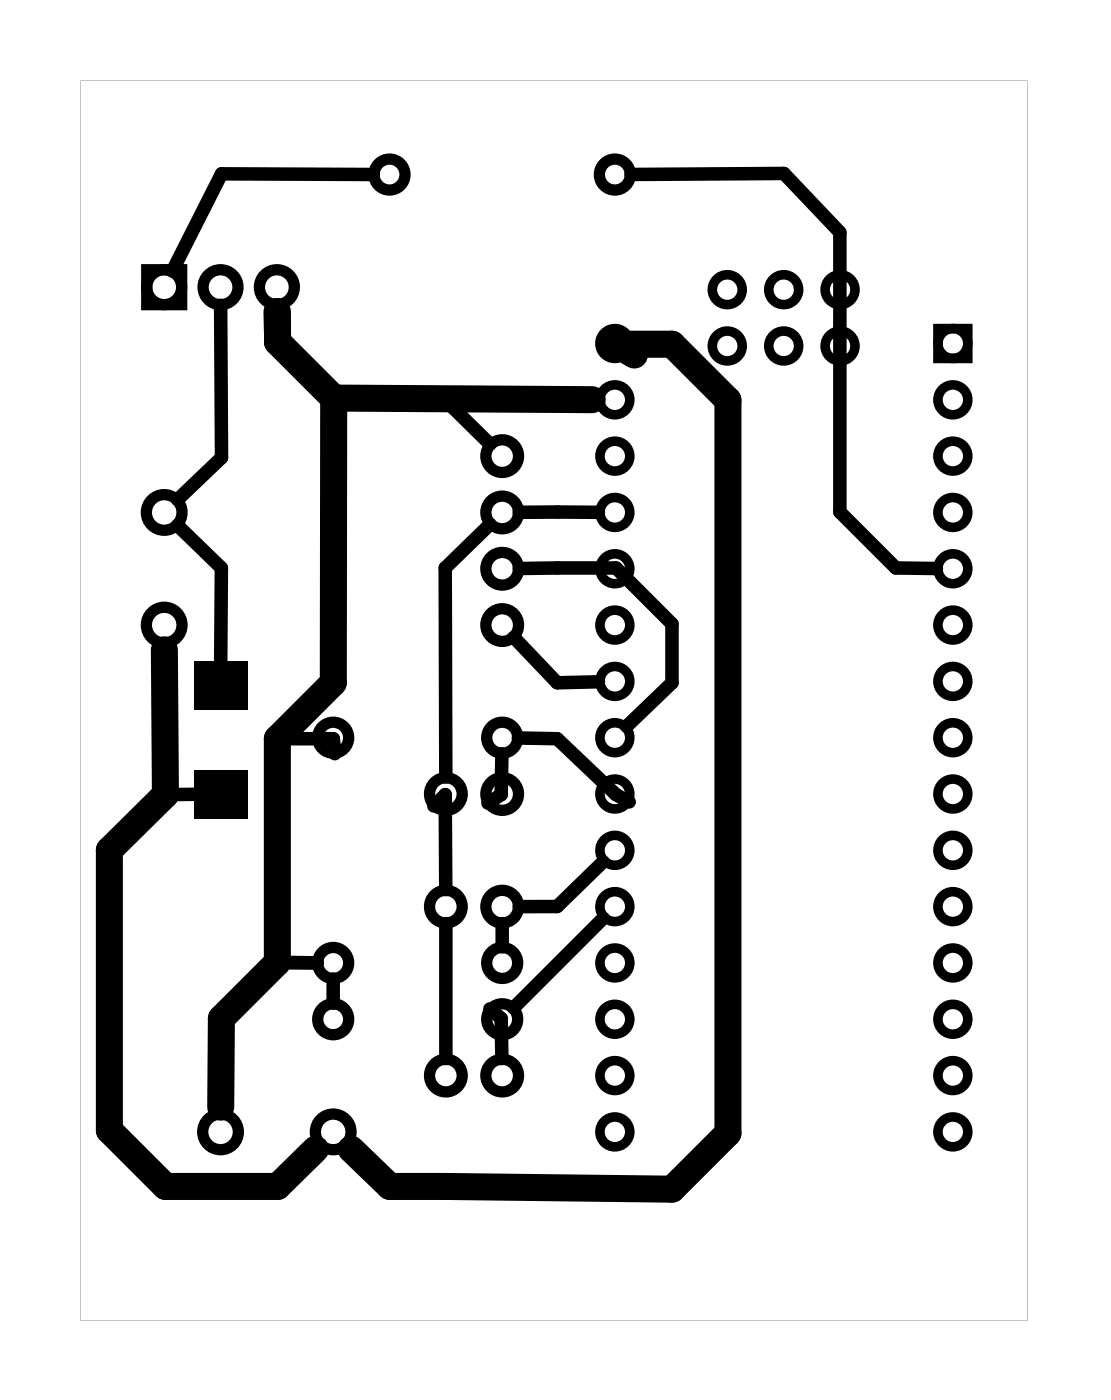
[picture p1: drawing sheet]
<svg xmlns="http://www.w3.org/2000/svg" width="50mm" height="63mm" viewBox="0 0 50 63" stroke-linecap="round" stroke-linejoin="round" font-family="sans-serif">
<g fill="#000">
<path d="M8.7 34.7h2.4v2.2h-2.4zM8.7 29.8h2.4v2.2h-2.4z"/>
<path d="M3.6 3.6v56h42.7v-56zM3.6 3.6h42.7v56h-42.7z"/>
</g>
<g fill="none" stroke="#000" stroke-width=".43">
<path d="M42.3 14.8h1.3v1.4h-1.3z"/>
<circle cx="27.7" cy="18" r=".67"/>
<circle cx="27.7" cy="15.5" r=".67"/>
<circle cx="32.8" cy="13.1" r=".67"/>
<circle cx="32.8" cy="15.6" r=".67"/>
<circle cx="35.3" cy="13.1" r=".67"/>
<circle cx="35.3" cy="15.6" r=".67"/>
<circle cx="37.9" cy="13.1" r=".67"/>
<circle cx="37.9" cy="15.6" r=".67"/>
<circle cx="43" cy="18" r=".67"/>
<circle cx="43" cy="15.5" r=".67"/>
<circle cx="27.7" cy="20.6" r=".67"/>
<circle cx="27.7" cy="23.1" r=".67"/>
<circle cx="27.7" cy="30.7" r=".67"/>
<circle cx="27.7" cy="28.2" r=".67"/>
<circle cx="27.7" cy="25.7" r=".67"/>
<circle cx="27.7" cy="33.3" r=".67"/>
<circle cx="27.7" cy="35.8" r=".67"/>
<circle cx="27.7" cy="38.4" r=".67"/>
<circle cx="43" cy="20.6" r=".67"/>
<circle cx="43" cy="23.1" r=".67"/>
<circle cx="43" cy="28.2" r=".67"/>
<circle cx="43" cy="30.7" r=".67"/>
<circle cx="43" cy="25.7" r=".67"/>
<circle cx="43" cy="33.3" r=".67"/>
<circle cx="43" cy="35.8" r=".67"/>
<circle cx="43" cy="38.4" r=".67"/>
<circle cx="27.7" cy="43.4" r=".67"/>
<circle cx="27.7" cy="40.9" r=".67"/>
<circle cx="27.7" cy="51.1" r=".67"/>
<circle cx="27.7" cy="46" r=".67"/>
<circle cx="27.7" cy="48.5" r=".67"/>
<circle cx="43" cy="43.4" r=".67"/>
<circle cx="43" cy="40.9" r=".67"/>
<circle cx="43" cy="51.1" r=".67"/>
<circle cx="43" cy="46" r=".67"/>
<circle cx="43" cy="48.5" r=".67"/>
</g>
<g fill="none" stroke="#000" stroke-width=".51">
<path d="M6.6 12.2h1.6v1.5h-1.6z"/>
<circle cx="7.4" cy="13" r=".79"/>
<circle cx="9.9" cy="13" r=".79"/>
<circle cx="12.5" cy="13" r=".79"/>
<circle cx="17.6" cy="7.9" r=".7"/>
<circle cx="27.7" cy="7.9" r=".7"/>
<circle cx="7.4" cy="28.2" r=".8"/>
<circle cx="7.4" cy="23.1" r=".8"/>
<circle cx="15" cy="33.3" r=".7"/>
<circle cx="20.1" cy="35.8" r=".74"/>
<circle cx="22.6" cy="33.3" r=".7"/>
<circle cx="22.6" cy="25.7" r=".74"/>
<circle cx="22.6" cy="28.2" r=".74"/>
<circle cx="22.6" cy="20.6" r=".74"/>
<circle cx="22.6" cy="23.1" r=".74"/>
<circle cx="22.6" cy="35.8" r=".74"/>
<circle cx="9.9" cy="51.1" r=".8"/>
<circle cx="15" cy="51.1" r=".8"/>
<circle cx="15" cy="43.4" r=".7"/>
<circle cx="15" cy="46" r=".7"/>
<circle cx="20.1" cy="40.9" r=".74"/>
<circle cx="20.1" cy="48.5" r=".74"/>
<circle cx="22.6" cy="43.4" r=".7"/>
<circle cx="22.6" cy="46" r=".7"/>
<circle cx="22.6" cy="48.5" r=".74"/>
<circle cx="22.6" cy="40.9" r=".74"/>
</g>
<g fill="none" stroke="#000" stroke-width=".61">
<path d="M9.9 13.8l.1 6.8-2 1.9M16.8 7.9l-6.8-.1-2.2 4.4M27 18h-6.9l2 2M28.5 7.9l6.8-.1 2.6 2.7v12.6l2.5 2.5h1.8M7.4 29l.1 6.8h1.4M8 23.7l2 1.9v4.3M15.1 34l-.1-.7h-2.5v10.1M19.6 36.4l.5-.6v4.3M22.1 23.6l-2 2v9.4M22.6 34v1.8l-.6 .4M23.2 28.7l1.9 2.1h1.9M23.4 33.3h1.7l2.7 2.5 .6 .4"/>
<path d="M23.4 25.6h4.4l2.5 2.5v2.7l-2 2M23.4 23.1h3.6M27.2 38.9l-2.1 2h-1.7M12.5 43.4l-2.5 2.5v4.3M12.5 43.4h1.8M15 44.2v1M20.1 41.7v6M22.1 45.5l.5 .4v1.8M22.6 41.7v1M27.2 41.4l-4 4.1"/>
</g>
<path d="M12.5 14.1v1.3l2.5 2.6M15 18v12.8l-2.5 2.5v10.1l-2.5 2.5v4M15 18h11.7M28.6 16l-.8-.5h2.5l2.5 2.5v33.1l-2.5 2.5-12.7-.1-1.8-1.7M7.4 29.3l.1 6.5-2.6 2.5v12.7l2.6 2.5h5l1.7-1.7" fill="none" stroke="#000" stroke-width="1.2"/>
</svg>
